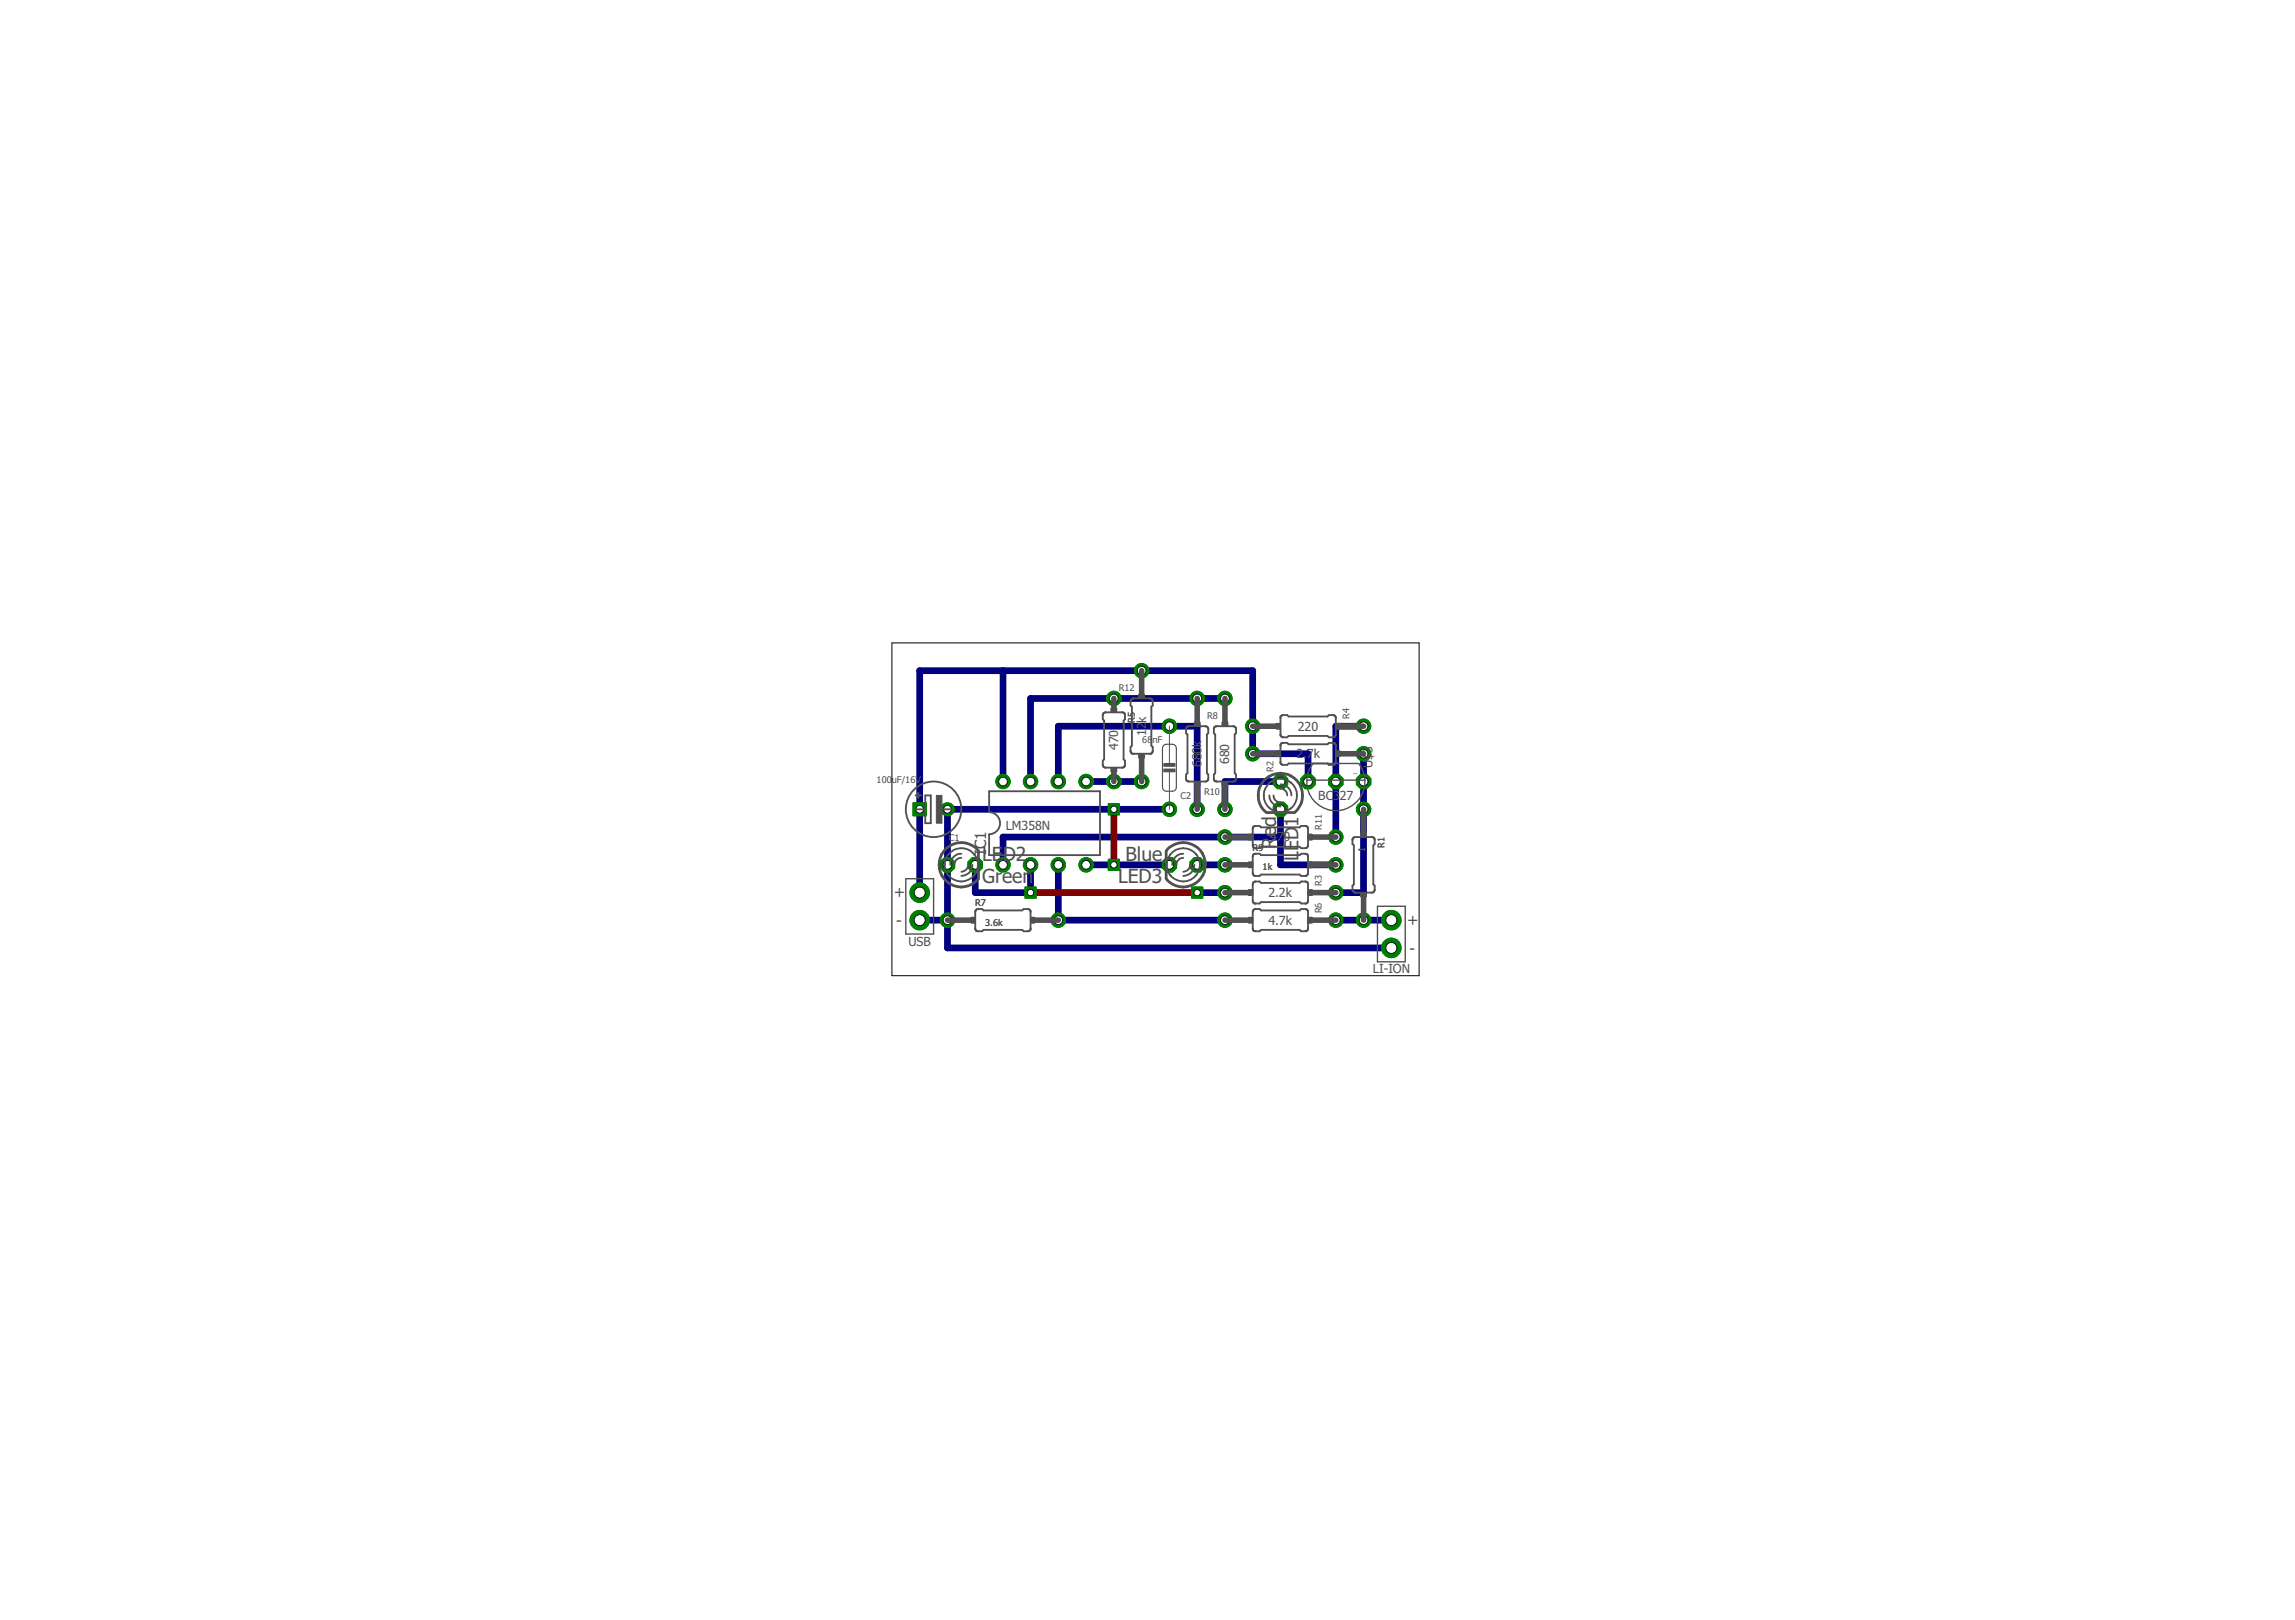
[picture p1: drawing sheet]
<svg xmlns="http://www.w3.org/2000/svg" width="210mm" height="148mm" viewBox="0 0 210 148" stroke-linecap="round" stroke-linejoin="round" font-family="sans-serif">
<defs><g id="words">
<g font-size="1.8" fill="#505050">
<text x="116.7" y="77.7" transform="rotate(-90 116.7 77.7)">Re</text>
<text x="116.7" y="75.6" transform="rotate(-90 116.7 75.6)">d</text>
<text x="118.8" y="77.8" transform="rotate(-90 118.8 77.8)">ED</text>
<text x="118.8" y="75.6" transform="rotate(-90 118.8 75.6)">1</text>
<text x="89.8" y="78.7">LED2</text>
<text x="89.8" y="80.7">Green</text>
<text x="102.3" y="80.7">LED3</text>
<text x="102.9" y="78.7">Blue</text>
<text x="118.8" y="78.7" transform="rotate(-90 118.8 78.7)">L</text>
</g>
<g font-size="1.4" fill="#505050">
<text x="82.7" y="82.1" transform="rotate(-90 82.7 82.1)">+</text>
<text x="90.2" y="78.2" transform="rotate(-90 90.2 78.2)">IC1</text>
<text x="82" y="84.7">-</text>
<text x="128.9" y="87.2">-</text>
<text x="129.7" y="84.7" transform="rotate(-90 129.7 84.7)">+</text>
</g>
<g font-size="1.1" fill="#505050">
<text x="102.3" y="68.6" transform="rotate(-90 102.3 68.6)">470</text>
<text x="104.8" y="67.3" transform="rotate(-90 104.8 67.3)">12</text>
<text x="104.8" y="66.1" transform="rotate(-90 104.8 66.1)">k</text>
<text x="109.9" y="70.2" transform="rotate(-90 109.9 70.2)">680k</text>
<text x="112.4" y="69.9" transform="rotate(-90 112.4 69.9)">680</text>
<text x="118.6" y="69.4">2.7k</text>
<text x="118.7" y="66.8">220</text>
<text x="125.5" y="70.2" transform="rotate(-90 125.5 70.2)">U$3</text>
<text x="92" y="75.9">LM358N</text>
<text x="116.2" y="77">47</text>
<text x="117.4" y="77">0</text>
<text x="120.6" y="73.2">BC327</text>
<text x="116" y="82">2.2k</text>
<text x="83.1" y="86.5">USB</text>
<text x="116" y="84.6">4.7k</text>
<text x="125.6" y="89">LI-ION</text>
</g>
<g font-size=".8" fill="#505050">
<text x="102.3" y="63.2">R12</text>
<text x="110.4" y="65.8">R8</text>
<text x="123.4" y="65.8" transform="rotate(-90 123.4 65.8)">R4</text>
<text x="80.2" y="71.6">100uF/16V</text>
<text x="103.8" y="66.1" transform="rotate(-90 103.8 66.1)">R5</text>
<text x="104.5" y="68">68</text>
<text x="105.4" y="68">nF</text>
<text x="116.5" y="70.6" transform="rotate(-90 116.5 70.6)">R2</text>
<text x="86.8" y="76.9">C1</text>
<text x="108" y="73.1">C2</text>
<text x="110.1" y="72.7">R10</text>
<text x="114.6" y="77.8">R9</text>
<text x="120.9" y="75.9" transform="rotate(-90 120.9 75.9)">R11</text>
<text x="124.8" y="77.9" transform="rotate(-90 124.8 77.9)">1</text>
<text x="126.6" y="77.6" transform="rotate(-90 126.6 77.6)">R1</text>
<text x="89.2" y="82.9">R7</text>
<text x="115.5" y="79.6">1k</text>
<text x="120.9" y="83.5" transform="rotate(-90 120.9 83.5)">R6</text>
<text x="120.9" y="81" transform="rotate(-90 120.9 81)">R3</text>
<text x="90.1" y="84.6">3.6k</text>
</g>
<text font-size=".4" fill="#505050" x="124.1" y="70.9" transform="rotate(-90 124.1 70.9)">1</text>
</g></defs>
<g fill="none" stroke="#000080" stroke-width=".61">
<path d="M89.2 79.1v2.5h5.1v-2.5M91.7 61.3v10.2M96.8 79.1v5.1h15.2M96.8 71.5v-5.1h12.7v7.6M99.3 79.1h7.7M99.3 71.5h5.1M107 74h-20.3v12.7h40.6M109.5 79.1h2.5M112 63.9h-17.7v7.6M117.1 76.6h-25.4v2.5M117.1 74v5.1h5.1M117.1 71.5h-5.1v2.5"/>
<path d="M119.6 71.5v-2.6h-5v-7.6h-30.5v20.3M124.7 66.4h-2.5v10.2M124.7 68.9v12.7h-2.5M84.1 84.2h2.6M109.5 81.6h2.5M122.2 84.2h5.1"/>
</g>
<circle cx="86.7" cy="74" r=".61" fill="#008000" stroke="#008000" stroke-width=".09"/>
<circle cx="86.7" cy="74" r=".36" fill="#fff" stroke="#000" stroke-width=".09"/>
<path d="M83.5 73.4h1.2v1.2h-1.2z" fill="#008000" stroke="#008000" stroke-width=".09"/>
<circle cx="84.1" cy="74" r=".36" fill="#fff" stroke="#000" stroke-width=".09"/>
<circle cx="107" cy="66.4" r=".66" fill="#008000" stroke="#008000" stroke-width=".09"/>
<circle cx="107" cy="66.4" r=".4" fill="#fff" stroke="#000" stroke-width=".09"/>
<circle cx="107" cy="74" r=".66" fill="#008000" stroke="#008000" stroke-width=".09"/>
<circle cx="107" cy="74" r=".4" fill="#fff" stroke="#000" stroke-width=".09"/>
<circle cx="91.7" cy="79.1" r=".66" fill="#008000" stroke="#008000" stroke-width=".09"/>
<circle cx="91.7" cy="79.1" r=".4" fill="#fff" stroke="#000" stroke-width=".09"/>
<circle cx="94.3" cy="79.1" r=".66" fill="#008000" stroke="#008000" stroke-width=".09"/>
<circle cx="94.3" cy="79.1" r=".4" fill="#fff" stroke="#000" stroke-width=".09"/>
<circle cx="94.3" cy="71.5" r=".66" fill="#008000" stroke="#008000" stroke-width=".09"/>
<circle cx="94.3" cy="71.5" r=".4" fill="#fff" stroke="#000" stroke-width=".09"/>
<circle cx="91.7" cy="71.5" r=".66" fill="#008000" stroke="#008000" stroke-width=".09"/>
<circle cx="91.7" cy="71.5" r=".4" fill="#fff" stroke="#000" stroke-width=".09"/>
<circle cx="96.8" cy="79.1" r=".66" fill="#008000" stroke="#008000" stroke-width=".09"/>
<circle cx="96.8" cy="79.1" r=".4" fill="#fff" stroke="#000" stroke-width=".09"/>
<circle cx="99.3" cy="79.1" r=".66" fill="#008000" stroke="#008000" stroke-width=".09"/>
<circle cx="99.3" cy="79.1" r=".4" fill="#fff" stroke="#000" stroke-width=".09"/>
<circle cx="96.8" cy="71.5" r=".66" fill="#008000" stroke="#008000" stroke-width=".09"/>
<circle cx="96.8" cy="71.5" r=".4" fill="#fff" stroke="#000" stroke-width=".09"/>
<circle cx="99.3" cy="71.5" r=".66" fill="#008000" stroke="#008000" stroke-width=".09"/>
<circle cx="99.3" cy="71.5" r=".4" fill="#fff" stroke="#000" stroke-width=".09"/>
<circle cx="117.1" cy="71.5" r=".71" fill="#008000" stroke="#008000" stroke-width=".09"/>
<circle cx="117.1" cy="71.5" r=".4" fill="#fff" stroke="#000" stroke-width=".09"/>
<circle cx="117.1" cy="74" r=".71" fill="#008000" stroke="#008000" stroke-width=".09"/>
<circle cx="117.1" cy="74" r=".4" fill="#fff" stroke="#000" stroke-width=".09"/>
<circle cx="86.7" cy="79.1" r=".71" fill="#008000" stroke="#008000" stroke-width=".09"/>
<circle cx="86.7" cy="79.1" r=".4" fill="#fff" stroke="#000" stroke-width=".09"/>
<circle cx="89.2" cy="79.1" r=".71" fill="#008000" stroke="#008000" stroke-width=".09"/>
<circle cx="89.2" cy="79.1" r=".4" fill="#fff" stroke="#000" stroke-width=".09"/>
<circle cx="109.5" cy="79.1" r=".71" fill="#008000" stroke="#008000" stroke-width=".09"/>
<circle cx="109.5" cy="79.1" r=".4" fill="#fff" stroke="#000" stroke-width=".09"/>
<circle cx="107" cy="79.1" r=".71" fill="#008000" stroke="#008000" stroke-width=".09"/>
<circle cx="107" cy="79.1" r=".4" fill="#fff" stroke="#000" stroke-width=".09"/>
<circle cx="127.3" cy="86.7" r=".89" fill="#008000" stroke="#008000" stroke-width=".09"/>
<circle cx="127.3" cy="86.7" r=".51" fill="#fff" stroke="#000" stroke-width=".09"/>
<circle cx="127.3" cy="84.2" r=".89" fill="#008000" stroke="#008000" stroke-width=".09"/>
<circle cx="127.3" cy="84.2" r=".51" fill="#fff" stroke="#000" stroke-width=".09"/>
<circle cx="124.7" cy="74" r=".66" fill="#008000" stroke="#008000" stroke-width=".09"/>
<circle cx="124.7" cy="74" r=".4" fill="#fff" stroke="#000" stroke-width=".09"/>
<circle cx="124.7" cy="84.2" r=".66" fill="#008000" stroke="#008000" stroke-width=".09"/>
<circle cx="124.7" cy="84.2" r=".4" fill="#fff" stroke="#000" stroke-width=".09"/>
<circle cx="109.5" cy="74" r=".66" fill="#008000" stroke="#008000" stroke-width=".09"/>
<circle cx="109.5" cy="74" r=".4" fill="#fff" stroke="#000" stroke-width=".09"/>
<circle cx="109.5" cy="63.9" r=".66" fill="#008000" stroke="#008000" stroke-width=".09"/>
<circle cx="109.5" cy="63.9" r=".4" fill="#fff" stroke="#000" stroke-width=".09"/>
<circle cx="122.2" cy="76.6" r=".66" fill="#008000" stroke="#008000" stroke-width=".09"/>
<circle cx="122.2" cy="76.6" r=".4" fill="#fff" stroke="#000" stroke-width=".09"/>
<circle cx="112" cy="76.6" r=".66" fill="#008000" stroke="#008000" stroke-width=".09"/>
<circle cx="112" cy="76.6" r=".4" fill="#fff" stroke="#000" stroke-width=".09"/>
<circle cx="104.4" cy="61.3" r=".66" fill="#008000" stroke="#008000" stroke-width=".09"/>
<circle cx="104.4" cy="61.3" r=".4" fill="#fff" stroke="#000" stroke-width=".09"/>
<circle cx="104.4" cy="71.5" r=".66" fill="#008000" stroke="#008000" stroke-width=".09"/>
<circle cx="104.4" cy="71.5" r=".4" fill="#fff" stroke="#000" stroke-width=".09"/>
<circle cx="114.6" cy="68.9" r=".66" fill="#008000" stroke="#008000" stroke-width=".09"/>
<circle cx="114.6" cy="68.9" r=".4" fill="#fff" stroke="#000" stroke-width=".09"/>
<circle cx="124.7" cy="68.9" r=".66" fill="#008000" stroke="#008000" stroke-width=".09"/>
<circle cx="124.7" cy="68.9" r=".4" fill="#fff" stroke="#000" stroke-width=".09"/>
<circle cx="122.2" cy="81.6" r=".66" fill="#008000" stroke="#008000" stroke-width=".09"/>
<circle cx="122.2" cy="81.6" r=".4" fill="#fff" stroke="#000" stroke-width=".09"/>
<circle cx="112" cy="81.6" r=".66" fill="#008000" stroke="#008000" stroke-width=".09"/>
<circle cx="112" cy="81.6" r=".4" fill="#fff" stroke="#000" stroke-width=".09"/>
<circle cx="124.7" cy="66.4" r=".66" fill="#008000" stroke="#008000" stroke-width=".09"/>
<circle cx="124.7" cy="66.4" r=".4" fill="#fff" stroke="#000" stroke-width=".09"/>
<circle cx="114.6" cy="66.4" r=".66" fill="#008000" stroke="#008000" stroke-width=".09"/>
<circle cx="114.6" cy="66.4" r=".4" fill="#fff" stroke="#000" stroke-width=".09"/>
<circle cx="101.9" cy="71.5" r=".66" fill="#008000" stroke="#008000" stroke-width=".09"/>
<circle cx="101.9" cy="71.5" r=".4" fill="#fff" stroke="#000" stroke-width=".09"/>
<circle cx="101.9" cy="63.9" r=".66" fill="#008000" stroke="#008000" stroke-width=".09"/>
<circle cx="101.9" cy="63.9" r=".4" fill="#fff" stroke="#000" stroke-width=".09"/>
<circle cx="122.2" cy="84.2" r=".66" fill="#008000" stroke="#008000" stroke-width=".09"/>
<circle cx="122.2" cy="84.2" r=".4" fill="#fff" stroke="#000" stroke-width=".09"/>
<circle cx="112" cy="84.2" r=".66" fill="#008000" stroke="#008000" stroke-width=".09"/>
<circle cx="112" cy="84.2" r=".4" fill="#fff" stroke="#000" stroke-width=".09"/>
<circle cx="86.7" cy="84.2" r=".66" fill="#008000" stroke="#008000" stroke-width=".09"/>
<circle cx="86.7" cy="84.2" r=".4" fill="#fff" stroke="#000" stroke-width=".09"/>
<circle cx="96.8" cy="84.2" r=".66" fill="#008000" stroke="#008000" stroke-width=".09"/>
<circle cx="96.8" cy="84.2" r=".4" fill="#fff" stroke="#000" stroke-width=".09"/>
<circle cx="112" cy="63.9" r=".66" fill="#008000" stroke="#008000" stroke-width=".09"/>
<circle cx="112" cy="63.9" r=".4" fill="#fff" stroke="#000" stroke-width=".09"/>
<circle cx="112" cy="74" r=".66" fill="#008000" stroke="#008000" stroke-width=".09"/>
<circle cx="112" cy="74" r=".4" fill="#fff" stroke="#000" stroke-width=".09"/>
<circle cx="112" cy="79.1" r=".66" fill="#008000" stroke="#008000" stroke-width=".09"/>
<circle cx="112" cy="79.1" r=".4" fill="#fff" stroke="#000" stroke-width=".09"/>
<circle cx="122.2" cy="79.1" r=".66" fill="#008000" stroke="#008000" stroke-width=".09"/>
<circle cx="122.2" cy="79.1" r=".4" fill="#fff" stroke="#000" stroke-width=".09"/>
<circle cx="119.6" cy="71.5" r=".71" fill="#008000" stroke="#008000" stroke-width=".09"/>
<circle cx="119.6" cy="71.5" r=".4" fill="#fff" stroke="#000" stroke-width=".09"/>
<circle cx="124.7" cy="71.5" r=".71" fill="#008000" stroke="#008000" stroke-width=".09"/>
<circle cx="124.7" cy="71.5" r=".4" fill="#fff" stroke="#000" stroke-width=".09"/>
<circle cx="122.2" cy="71.5" r=".71" fill="#008000" stroke="#008000" stroke-width=".09"/>
<circle cx="122.2" cy="71.5" r=".4" fill="#fff" stroke="#000" stroke-width=".09"/>
<circle cx="84.1" cy="84.2" r=".89" fill="#008000" stroke="#008000" stroke-width=".09"/>
<circle cx="84.1" cy="84.2" r=".51" fill="#fff" stroke="#000" stroke-width=".09"/>
<circle cx="84.1" cy="81.6" r=".89" fill="#008000" stroke="#008000" stroke-width=".09"/>
<circle cx="84.1" cy="81.6" r=".51" fill="#fff" stroke="#000" stroke-width=".09"/>
<path d="M101.4 78.6h1v1h-1z" fill="#008000" stroke="#008000" stroke-width=".09"/>
<circle cx="101.9" cy="79.1" r=".3" fill="#fff" stroke="#000" stroke-width=".09"/>
<path d="M101.4 73.5h1v1h-1z" fill="#008000" stroke="#008000" stroke-width=".09"/>
<circle cx="101.9" cy="74" r=".3" fill="#fff" stroke="#000" stroke-width=".09"/>
<path d="M109 81.1h1v1h-1z" fill="#008000" stroke="#008000" stroke-width=".09"/>
<circle cx="109.5" cy="81.6" r=".3" fill="#fff" stroke="#000" stroke-width=".09"/>
<path d="M93.7 81.1h1.1v1h-1.1z" fill="#008000" stroke="#008000" stroke-width=".09"/>
<circle cx="94.3" cy="81.6" r=".3" fill="#fff" stroke="#000" stroke-width=".09"/>
<path d="M101.9 74v5.1M94.3 81.6h15.2" fill="none" stroke="#800000" stroke-width=".61"/>
<circle cx="86.7" cy="74" r=".61" fill="#008000" stroke="#008000" stroke-width=".09"/>
<circle cx="86.7" cy="74" r=".36" fill="#fff" stroke="#000" stroke-width=".09"/>
<path d="M83.5 73.4h1.2v1.2h-1.2z" fill="#008000" stroke="#008000" stroke-width=".09"/>
<circle cx="84.1" cy="74" r=".36" fill="#fff" stroke="#000" stroke-width=".09"/>
<circle cx="107" cy="66.4" r=".66" fill="#008000" stroke="#008000" stroke-width=".09"/>
<circle cx="107" cy="66.4" r=".4" fill="#fff" stroke="#000" stroke-width=".09"/>
<circle cx="107" cy="74" r=".66" fill="#008000" stroke="#008000" stroke-width=".09"/>
<circle cx="107" cy="74" r=".4" fill="#fff" stroke="#000" stroke-width=".09"/>
<circle cx="91.7" cy="79.1" r=".66" fill="#008000" stroke="#008000" stroke-width=".09"/>
<circle cx="91.7" cy="79.1" r=".4" fill="#fff" stroke="#000" stroke-width=".09"/>
<circle cx="94.3" cy="79.1" r=".66" fill="#008000" stroke="#008000" stroke-width=".09"/>
<circle cx="94.3" cy="79.1" r=".4" fill="#fff" stroke="#000" stroke-width=".09"/>
<circle cx="94.3" cy="71.5" r=".66" fill="#008000" stroke="#008000" stroke-width=".09"/>
<circle cx="94.3" cy="71.5" r=".4" fill="#fff" stroke="#000" stroke-width=".09"/>
<circle cx="91.7" cy="71.5" r=".66" fill="#008000" stroke="#008000" stroke-width=".09"/>
<circle cx="91.7" cy="71.5" r=".4" fill="#fff" stroke="#000" stroke-width=".09"/>
<circle cx="96.8" cy="79.1" r=".66" fill="#008000" stroke="#008000" stroke-width=".09"/>
<circle cx="96.8" cy="79.1" r=".4" fill="#fff" stroke="#000" stroke-width=".09"/>
<circle cx="99.3" cy="79.1" r=".66" fill="#008000" stroke="#008000" stroke-width=".09"/>
<circle cx="99.3" cy="79.1" r=".4" fill="#fff" stroke="#000" stroke-width=".09"/>
<circle cx="96.8" cy="71.5" r=".66" fill="#008000" stroke="#008000" stroke-width=".09"/>
<circle cx="96.8" cy="71.5" r=".4" fill="#fff" stroke="#000" stroke-width=".09"/>
<circle cx="99.3" cy="71.5" r=".66" fill="#008000" stroke="#008000" stroke-width=".09"/>
<circle cx="99.3" cy="71.5" r=".4" fill="#fff" stroke="#000" stroke-width=".09"/>
<circle cx="117.1" cy="71.5" r=".71" fill="#008000" stroke="#008000" stroke-width=".09"/>
<circle cx="117.1" cy="71.5" r=".4" fill="#fff" stroke="#000" stroke-width=".09"/>
<circle cx="117.1" cy="74" r=".71" fill="#008000" stroke="#008000" stroke-width=".09"/>
<circle cx="117.1" cy="74" r=".4" fill="#fff" stroke="#000" stroke-width=".09"/>
<circle cx="86.7" cy="79.1" r=".71" fill="#008000" stroke="#008000" stroke-width=".09"/>
<circle cx="86.7" cy="79.1" r=".4" fill="#fff" stroke="#000" stroke-width=".09"/>
<circle cx="89.2" cy="79.1" r=".71" fill="#008000" stroke="#008000" stroke-width=".09"/>
<circle cx="89.2" cy="79.1" r=".4" fill="#fff" stroke="#000" stroke-width=".09"/>
<circle cx="109.5" cy="79.1" r=".71" fill="#008000" stroke="#008000" stroke-width=".09"/>
<circle cx="109.5" cy="79.1" r=".4" fill="#fff" stroke="#000" stroke-width=".09"/>
<circle cx="107" cy="79.1" r=".71" fill="#008000" stroke="#008000" stroke-width=".09"/>
<circle cx="107" cy="79.1" r=".4" fill="#fff" stroke="#000" stroke-width=".09"/>
<circle cx="127.3" cy="86.7" r=".89" fill="#008000" stroke="#008000" stroke-width=".09"/>
<circle cx="127.3" cy="86.7" r=".51" fill="#fff" stroke="#000" stroke-width=".09"/>
<circle cx="127.3" cy="84.2" r=".89" fill="#008000" stroke="#008000" stroke-width=".09"/>
<circle cx="127.3" cy="84.2" r=".51" fill="#fff" stroke="#000" stroke-width=".09"/>
<circle cx="124.7" cy="74" r=".66" fill="#008000" stroke="#008000" stroke-width=".09"/>
<circle cx="124.7" cy="74" r=".4" fill="#fff" stroke="#000" stroke-width=".09"/>
<circle cx="124.7" cy="84.2" r=".66" fill="#008000" stroke="#008000" stroke-width=".09"/>
<circle cx="124.7" cy="84.2" r=".4" fill="#fff" stroke="#000" stroke-width=".09"/>
<circle cx="109.5" cy="74" r=".66" fill="#008000" stroke="#008000" stroke-width=".09"/>
<circle cx="109.5" cy="74" r=".4" fill="#fff" stroke="#000" stroke-width=".09"/>
<circle cx="109.5" cy="63.9" r=".66" fill="#008000" stroke="#008000" stroke-width=".09"/>
<circle cx="109.5" cy="63.9" r=".4" fill="#fff" stroke="#000" stroke-width=".09"/>
<circle cx="122.2" cy="76.6" r=".66" fill="#008000" stroke="#008000" stroke-width=".09"/>
<circle cx="122.2" cy="76.6" r=".4" fill="#fff" stroke="#000" stroke-width=".09"/>
<circle cx="112" cy="76.6" r=".66" fill="#008000" stroke="#008000" stroke-width=".09"/>
<circle cx="112" cy="76.6" r=".4" fill="#fff" stroke="#000" stroke-width=".09"/>
<circle cx="104.4" cy="61.3" r=".66" fill="#008000" stroke="#008000" stroke-width=".09"/>
<circle cx="104.4" cy="61.3" r=".4" fill="#fff" stroke="#000" stroke-width=".09"/>
<circle cx="104.4" cy="71.5" r=".66" fill="#008000" stroke="#008000" stroke-width=".09"/>
<circle cx="104.4" cy="71.5" r=".4" fill="#fff" stroke="#000" stroke-width=".09"/>
<circle cx="114.6" cy="68.9" r=".66" fill="#008000" stroke="#008000" stroke-width=".09"/>
<circle cx="114.6" cy="68.9" r=".4" fill="#fff" stroke="#000" stroke-width=".09"/>
<circle cx="124.7" cy="68.9" r=".66" fill="#008000" stroke="#008000" stroke-width=".09"/>
<circle cx="124.7" cy="68.9" r=".4" fill="#fff" stroke="#000" stroke-width=".09"/>
<circle cx="122.2" cy="81.6" r=".66" fill="#008000" stroke="#008000" stroke-width=".09"/>
<circle cx="122.2" cy="81.6" r=".4" fill="#fff" stroke="#000" stroke-width=".09"/>
<circle cx="112" cy="81.6" r=".66" fill="#008000" stroke="#008000" stroke-width=".09"/>
<circle cx="112" cy="81.6" r=".4" fill="#fff" stroke="#000" stroke-width=".09"/>
<circle cx="124.7" cy="66.4" r=".66" fill="#008000" stroke="#008000" stroke-width=".09"/>
<circle cx="124.7" cy="66.4" r=".4" fill="#fff" stroke="#000" stroke-width=".09"/>
<circle cx="114.6" cy="66.4" r=".66" fill="#008000" stroke="#008000" stroke-width=".09"/>
<circle cx="114.6" cy="66.4" r=".4" fill="#fff" stroke="#000" stroke-width=".09"/>
<circle cx="101.9" cy="71.5" r=".66" fill="#008000" stroke="#008000" stroke-width=".09"/>
<circle cx="101.9" cy="71.5" r=".4" fill="#fff" stroke="#000" stroke-width=".09"/>
<circle cx="101.9" cy="63.9" r=".66" fill="#008000" stroke="#008000" stroke-width=".09"/>
<circle cx="101.9" cy="63.9" r=".4" fill="#fff" stroke="#000" stroke-width=".09"/>
<circle cx="122.2" cy="84.2" r=".66" fill="#008000" stroke="#008000" stroke-width=".09"/>
<circle cx="122.2" cy="84.2" r=".4" fill="#fff" stroke="#000" stroke-width=".09"/>
<circle cx="112" cy="84.2" r=".66" fill="#008000" stroke="#008000" stroke-width=".09"/>
<circle cx="112" cy="84.2" r=".4" fill="#fff" stroke="#000" stroke-width=".09"/>
<circle cx="86.7" cy="84.2" r=".66" fill="#008000" stroke="#008000" stroke-width=".09"/>
<circle cx="86.7" cy="84.2" r=".4" fill="#fff" stroke="#000" stroke-width=".09"/>
<circle cx="96.8" cy="84.2" r=".66" fill="#008000" stroke="#008000" stroke-width=".09"/>
<circle cx="96.8" cy="84.2" r=".4" fill="#fff" stroke="#000" stroke-width=".09"/>
<circle cx="112" cy="63.9" r=".66" fill="#008000" stroke="#008000" stroke-width=".09"/>
<circle cx="112" cy="63.9" r=".4" fill="#fff" stroke="#000" stroke-width=".09"/>
<circle cx="112" cy="74" r=".66" fill="#008000" stroke="#008000" stroke-width=".09"/>
<circle cx="112" cy="74" r=".4" fill="#fff" stroke="#000" stroke-width=".09"/>
<circle cx="112" cy="79.1" r=".66" fill="#008000" stroke="#008000" stroke-width=".09"/>
<circle cx="112" cy="79.1" r=".4" fill="#fff" stroke="#000" stroke-width=".09"/>
<circle cx="122.2" cy="79.1" r=".66" fill="#008000" stroke="#008000" stroke-width=".09"/>
<circle cx="122.2" cy="79.1" r=".4" fill="#fff" stroke="#000" stroke-width=".09"/>
<circle cx="119.6" cy="71.5" r=".71" fill="#008000" stroke="#008000" stroke-width=".09"/>
<circle cx="119.6" cy="71.5" r=".4" fill="#fff" stroke="#000" stroke-width=".09"/>
<circle cx="124.7" cy="71.5" r=".71" fill="#008000" stroke="#008000" stroke-width=".09"/>
<circle cx="124.7" cy="71.5" r=".4" fill="#fff" stroke="#000" stroke-width=".09"/>
<circle cx="122.2" cy="71.5" r=".71" fill="#008000" stroke="#008000" stroke-width=".09"/>
<circle cx="122.2" cy="71.5" r=".4" fill="#fff" stroke="#000" stroke-width=".09"/>
<circle cx="84.1" cy="84.2" r=".89" fill="#008000" stroke="#008000" stroke-width=".09"/>
<circle cx="84.1" cy="84.2" r=".51" fill="#fff" stroke="#000" stroke-width=".09"/>
<circle cx="84.1" cy="81.6" r=".89" fill="#008000" stroke="#008000" stroke-width=".09"/>
<circle cx="84.1" cy="81.6" r=".51" fill="#fff" stroke="#000" stroke-width=".09"/>
<path d="M101.4 78.6h1v1h-1z" fill="#008000" stroke="#008000" stroke-width=".09"/>
<circle cx="101.9" cy="79.1" r=".3" fill="#fff" stroke="#000" stroke-width=".09"/>
<path d="M101.4 73.5h1v1h-1z" fill="#008000" stroke="#008000" stroke-width=".09"/>
<circle cx="101.9" cy="74" r=".3" fill="#fff" stroke="#000" stroke-width=".09"/>
<path d="M109 81.1h1v1h-1z" fill="#008000" stroke="#008000" stroke-width=".09"/>
<circle cx="109.5" cy="81.6" r=".3" fill="#fff" stroke="#000" stroke-width=".09"/>
<path d="M93.7 81.1h1.1v1h-1.1z" fill="#008000" stroke="#008000" stroke-width=".09"/>
<circle cx="94.3" cy="81.6" r=".3" fill="#fff" stroke="#000" stroke-width=".09"/>
<g fill="none" stroke="#505050" stroke-width=".17">
<path d="M83.7 72.7h.5M83.7 74h.9M84 72.5v.5M84.6 72.7h.5v2.6h-.5zM86 74h1M86.7 78.2a1.52 1.52 0 0 1 2.5 0M86.7 78.1a1.53 1.53 0 0 0 .1 2M87.9 78.5a.6 .6 0 0 0-.6 .6M87.9 78.1a1.01 1.01 0 0 0-1 1M88.6 79.1a.67 .67 0 0 1-.7 .6M88.9 79.1a1.01 1.01 0 0 1-1 1M89.1 78.1a1.48 1.48 0 0 1 0 2"/>
<path d="M90.5 72.4h10.1v5.8h-10.1v-1.9a1.02 1.02 0 0 0 1-1 1.02 1.02 0 0 0-1-1zM100.9 65.2h.2h1.7a.65 .65 0 0 1 0 .7v3.5a.65 .65 0 0 1 0 .7l-1.7 .1-.2-.1v-.5l.1-.2v-3.5l-.1-.1zM103.5 63.9h1.7l.2 .1v.5l-.1 .1v3.6l.1 .1v.4l-.1 .2h-1.8l-.1-.1v-.5l.1-.1v-3.6l-.1-.1zM107 80a1.54 1.54 0 0 0 2.4 0M107 78.2a1.52 1.52 0 0 1 2.4 0M107.1 78.1a1.53 1.53 0 0 0 0 2M108.2 78.5a.6 .6 0 0 0-.6 .6M108.2 78.1a1.01 1.01 0 0 0-1 1M108.5 66.5l1.8-.1 .1 .1 .1 .2v.4l-.1 .1v3.5l.1 .1v.5l-.2 .2-1.8-.1a.65 .65 0 0 1 .1-.7v-3.5a.65 .65 0 0 1-.1-.7zM108.9 79.1a.67 .67 0 0 1-.7 .6M109.2 79.1a1.01 1.01 0 0 1-1 1M109.4 78.1a1.51 1.51 0 0 1 0 2"/>
<path d="M111.1 66.5l1.7-.1 .2 .1 .1 .2v.4l-.2 .1v3.5l.2 .1-.1 .5-.2 .2-1.7-.1a.65 .65 0 0 1 0-.7v-3.5a.65 .65 0 0 1 0-.7zM114.6 75.6a.65 .65 0 0 1 .7 .1h3.6a.65 .65 0 0 1 .7-.1v1.7v.2l-.2 .1h-.4l-.1-.2h-3.6l-.1 .2h-.5l-.1-.3zM114.6 78.1a.65 .65 0 0 1 .7 .1h3.6a.65 .65 0 0 1 .7-.1v1.8v.1l-.2 .1h-.4l-.1-.1h-3.6l-.1 .1h-.5l-.1-.2zM116.1 72.7a1.01 1.01 0 0 0 1 1.1M116.1 73.9a1.53 1.53 0 0 0 2 0M116.2 71.5a1.56 1.56 0 0 0 0 2.5M116.5 72.7a.6 .6 0 0 0 .6 .7M117.1 72.1a.64 .64 0 0 1 .6 .6M117.1 71.7a1.01 1.01 0 0 1 1 1M117.2 68l.5-.1 .2 .2h3.5a.65 .65 0 0 1 .7-.1l.1 .2-.1 1.7a.65 .65 0 0 1-.7-.1h-3.5l-.2 .2-.4-.1-.2-.1v-1.7zM117.2 65.5l.5-.1 .2 .1h3.5a.65 .65 0 0 1 .7 0l.1 1.7-.1 .2h-.2h-.4l-.1-.1h-3.5l-.2 .1h-.4l-.2-.1v-1.7zM118 71.5a1.54 1.54 0 0 1 0 2.5"/>
<path d="M118.1 71.6a1.52 1.52 0 0 0-2 0M123.8 76.6h.2h1.7a.65 .65 0 0 1-.1 .7v3.6l.1 .1v.5l-.2 .1h-1.6l-.2-.2v-.4l.1-.1v-3.6l-.1-.1zM86.7 80a1.52 1.52 0 0 0 2.4 0M89.3 83.2l.5-.1 .2 .2h3.5l.1-.2 .5 .1 .2 .1v1.7l-.1 .1a.65 .65 0 0 1-.7-.1h-3.5a.65 .65 0 0 1-.7 .1l-.1-.2zM114.6 80.7a.65 .65 0 0 1 .7 .1h3.6a.65 .65 0 0 1 .7-.1v.2v1.7a.65 .65 0 0 1-.7-.1h-3.6a.65 .65 0 0 1-.7 .1v-.2zM114.6 83.2l.6-.1 .1 .2h3.6l.1-.2 .5 .1 .1 .2v1.7a.65 .65 0 0 1-.7-.1h-3.6a.65 .65 0 0 1-.7 .1v-.2z"/>
<circle cx="85.4" cy="74" r="2.54"/>
</g>
<path d="M106.4 68.2a.88 .88 0 0 1 1.2 .1v3.7a.36 .36 0 0 1-.4 .4h-.5a.36 .36 0 0 1-.4-.4v-3.5z" fill="none" stroke="#505050" stroke-width=".11"/>
<g fill="#505050" stroke="#505050" stroke-width=".09">
<path d="M106.4 69.8h1.1v.3h-1.1z"/>
<path d="M106.4 70.3h1.1v.3h-1.1z"/>
<path d="M124.5 81.6h.5v.4h-.5z"/>
<path d="M124.5 76.2h.5v.4h-.5z"/>
<path d="M109.2 66h.5v.4h-.5z"/>
<path d="M109.2 71.5h.5v.4h-.5z"/>
<path d="M114.2 76.3h.4v.5h-.4z"/>
<path d="M119.6 76.3h.4v.5h-.4z"/>
<path d="M104.2 68.9h.5v.4h-.5z"/>
<path d="M104.2 63.5h.5v.4h-.5z"/>
<path d="M122.2 68.7h.4v.5h-.4z"/>
<path d="M116.7 68.7h.4v.5h-.4z"/>
<path d="M114.2 81.4h.4v.5h-.4z"/>
<path d="M119.6 81.4h.4v.5h-.4z"/>
<path d="M116.7 66.2h.4v.5h-.4z"/>
<path d="M122.2 66.2h.4v.5h-.4z"/>
<path d="M101.6 64.8h.5v.4h-.5z"/>
<path d="M101.6 70.2h.5v.4h-.5z"/>
<path d="M114.2 83.9h.4v.5h-.4z"/>
<path d="M119.6 83.9h.4v.5h-.4z"/>
<path d="M94.3 83.9h.3v.5h-.3z"/>
<path d="M88.8 83.9h.4v.5h-.4z"/>
<path d="M111.8 71.5h.5v.4h-.5z"/>
<path d="M111.8 66h.5v.4h-.5z"/>
<path d="M119.6 78.8h.4v.6h-.4z"/>
<path d="M114.2 78.8h.4v.6h-.4z"/>
<path d="M85.6 72.7h.5v2.6h-.5z"/>
</g>
<path d="M86.1 78.1a2.09 2.09 0 0 0 .1 2.1M89.5 77.8a2.03 2.03 0 0 0-3.4 .3M89.5 77.8v2.6M106.7 77.8v2.6M106.7 77.8a2.02 2.02 0 0 1 3.3 .3M110 78a2.04 2.04 0 0 1-.6 2.7 2.04 2.04 0 0 1-2.7-.3M115.8 74.3h2.6M116 71a2.03 2.03 0 0 1 2.8 .6 2.03 2.03 0 0 1-.4 2.7M116.1 71a2.01 2.01 0 0 0-.3 3.3M86.1 80.1a2.05 2.05 0 0 0 3.4 .3" fill="none" stroke="#505050" stroke-width=".25"/>
<path d="M119.5 71.4a2.66 2.66 0 0 0 2.7 2.8 2.66 2.66 0 0 0 2.6-2.8M119.5 71.4h5.3M119.8 70.4l.3-.6h4.2l.4 .9 .1 .7M119.8 70.4l-.3 1M82.8 80.4h2.6v5h-2.6zM126 82.9h2.5v5.1h-2.5z" fill="none" stroke="#505050" stroke-width=".13"/>
<path d="M107 66.4v3.4M107 70.6v3.4" fill="none" stroke="#505050" stroke-width=".09"/>
<g fill="none" stroke="#505050" stroke-width=".51">
<path d="M101.9 63.9v.9M101.9 70.6v.9M104.4 61.3v2.2M104.4 69.3v2.2M109.5 63.9v2.1M109.5 71.9v2.1M112 76.6h2.2M112 63.9v2.1M112 71.9v2.1M112 79.1h2.2M114.6 68.9h2.1M114.6 66.4h2.1"/>
<path d="M120 76.6h2.2M120 79.1h2.2M122.6 68.9h2.1M122.6 66.4h2.1M124.7 74v2.2M86.7 84.2h2.1M94.6 84.2h2.2M112 81.6h2.2M112 84.2h2.2M120 81.6h2.2M120 84.2h2.2M124.7 82v2.2"/>
</g>
<path d="M81.6 58.8h48.2v30.4h-48.2z" fill="none" stroke="#000" stroke-width=".09"/>
<use href="#words"/>
</svg>
